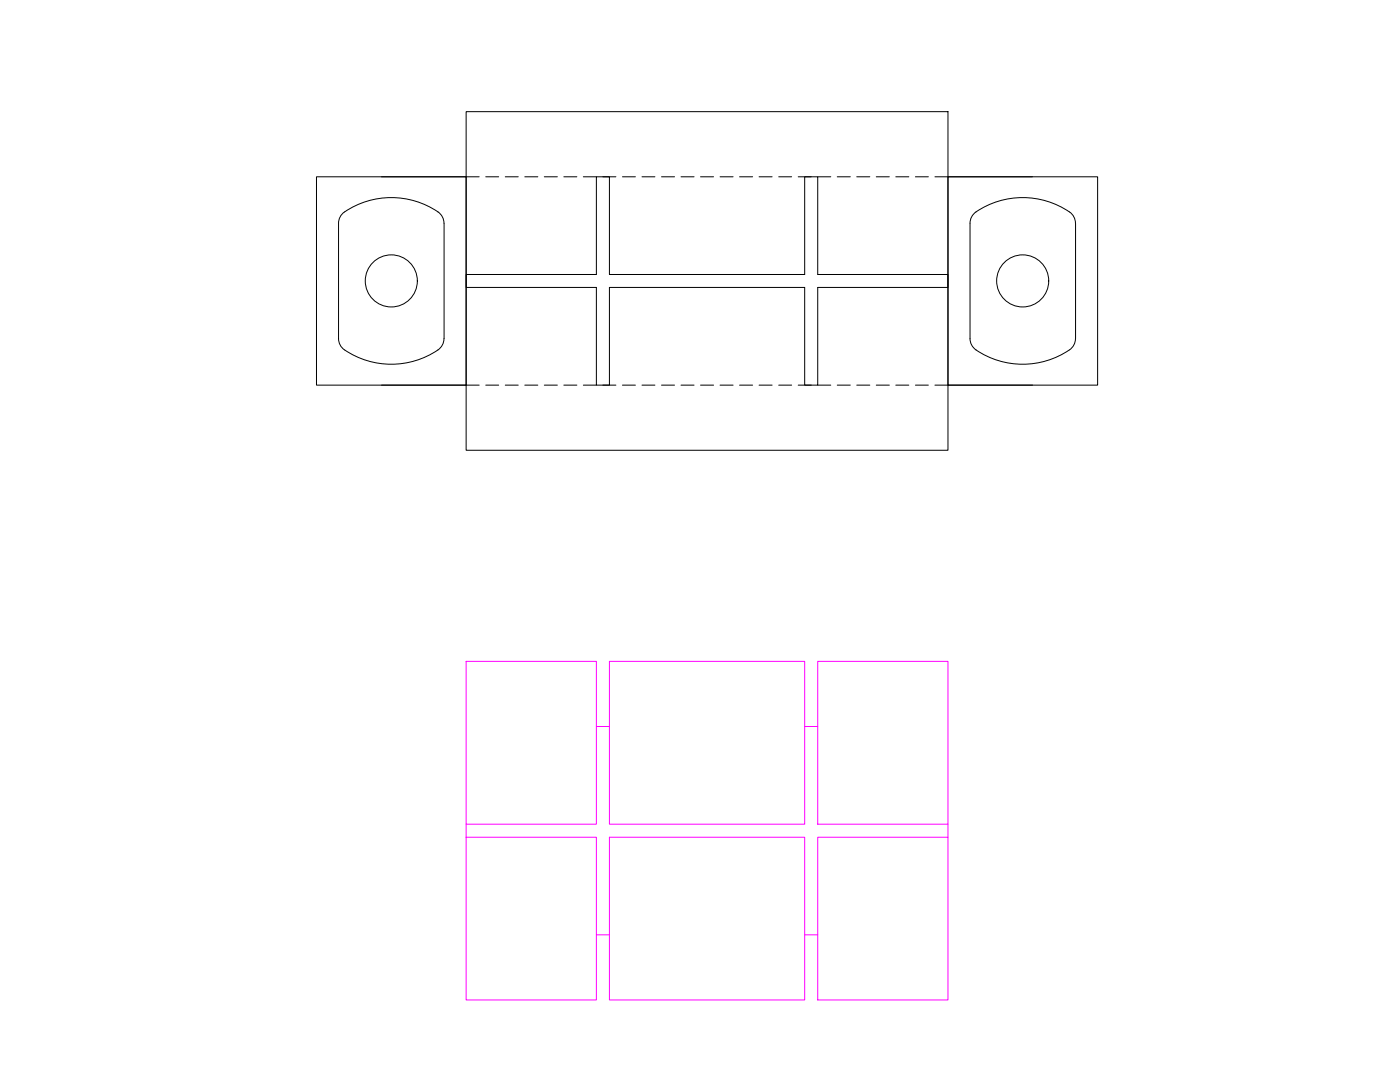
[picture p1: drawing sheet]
<svg xmlns="http://www.w3.org/2000/svg" width="279mm" height="216mm" viewBox="0 0 279 216" stroke-linecap="round" stroke-linejoin="round" font-family="sans-serif">
<!-- layer: 0 -->
<g fill="none" stroke="#000" stroke-width=".2">
<path d="M63.2 35.3h29.8v41.5h-29.8zM76.1 35.3h19.5M93 22.3h96.2v67.5h-96.2zM96.9 35.3h2.6M100.8 35.3h2.6M104.7 35.3h2.6M108.6 35.3h2.6M112.5 35.3h2.6M116.4 35.3h2.6M120.3 35.3h2.6M124.2 35.3h2.6M128.1 35.3h2.6"/>
<path d="M132 35.3h2.6M135.9 35.3h2.6M139.8 35.3h2.6M143.7 35.3h2.6M147.6 35.3h2.6M151.5 35.3h2.6M155.4 35.3h2.6M159.3 35.3h2.6M163.2 35.3h2.6M167.1 35.3h2.6M171 35.3h2.6M174.9 35.3h2.6"/>
<path d="M178.8 35.3h2.6M182.7 35.3h2.6M186.6 35.3h19.5M189.2 35.3h29.9v41.5h-29.9zM68.3 42.6a16.4 16.4 0 0 1 19.5 0 2.87 2.87 0 0 1 .8 1.9v23.1a3.3 3.3 0 0 1-2.4 3 16.5 16.5 0 0 1-17.9-1.1 2.72 2.72 0 0 1-.7-1.9v-23.1a2.72 2.72 0 0 1 .7-1.9zM93 54.8h26v-19.5h2.6v19.5h39v-19.5h2.6v19.5h26v2.6h-26v19.4h-2.6v-19.4h-39v19.4h-2.6v-19.4h-26zM194.4 42.6a16.4 16.4 0 0 1 19.4 0 2.87 2.87 0 0 1 .9 1.9l-.1 23.1a3.3 3.3 0 0 1-2.4 3 16.5 16.5 0 0 1-17.8-1.1 2.72 2.72 0 0 1-.8-1.9v-23.1a2.72 2.72 0 0 1 .8-1.9zM76.1 76.8h19.5M96.9 76.8h2.6M100.8 76.8h2.6M104.7 76.8h2.6M108.6 76.8h2.6"/>
<path d="M112.5 76.8h2.6M116.4 76.8h2.6M120.3 76.8h2.6M124.2 76.8h2.6M128.1 76.8h2.6M132 76.8h2.6M135.9 76.8h2.6M139.8 76.8h2.6M143.7 76.8h2.6M147.6 76.8h2.6M151.5 76.8h2.6M155.4 76.8h2.6"/>
<path d="M159.3 76.8h2.6M163.2 76.8h2.6M167.1 76.8h2.6M171 76.8h2.6M174.9 76.8h2.6M178.8 76.8h2.6M182.7 76.8h2.6M186.6 76.8h19.5"/>
<circle cx="78.1" cy="56.1" r="5.2"/>
<circle cx="204.1" cy="56.1" r="5.2"/>
</g>
<path d="M93 132h26v32.5h-26zM121.6 132h39v32.5h-39zM163.2 132h26v32.5h-26zM119 145h2.6M160.6 145h2.6M93 167.1h26v32.4h-26zM93 164.5v2.6M121.6 167.1h39v32.4h-39zM163.2 167.1h26v32.4h-26zM189.2 164.5v2.6M119 186.5h2.6M160.6 186.5h2.6" fill="none" stroke="#f0f" stroke-width=".2"/>
</svg>
